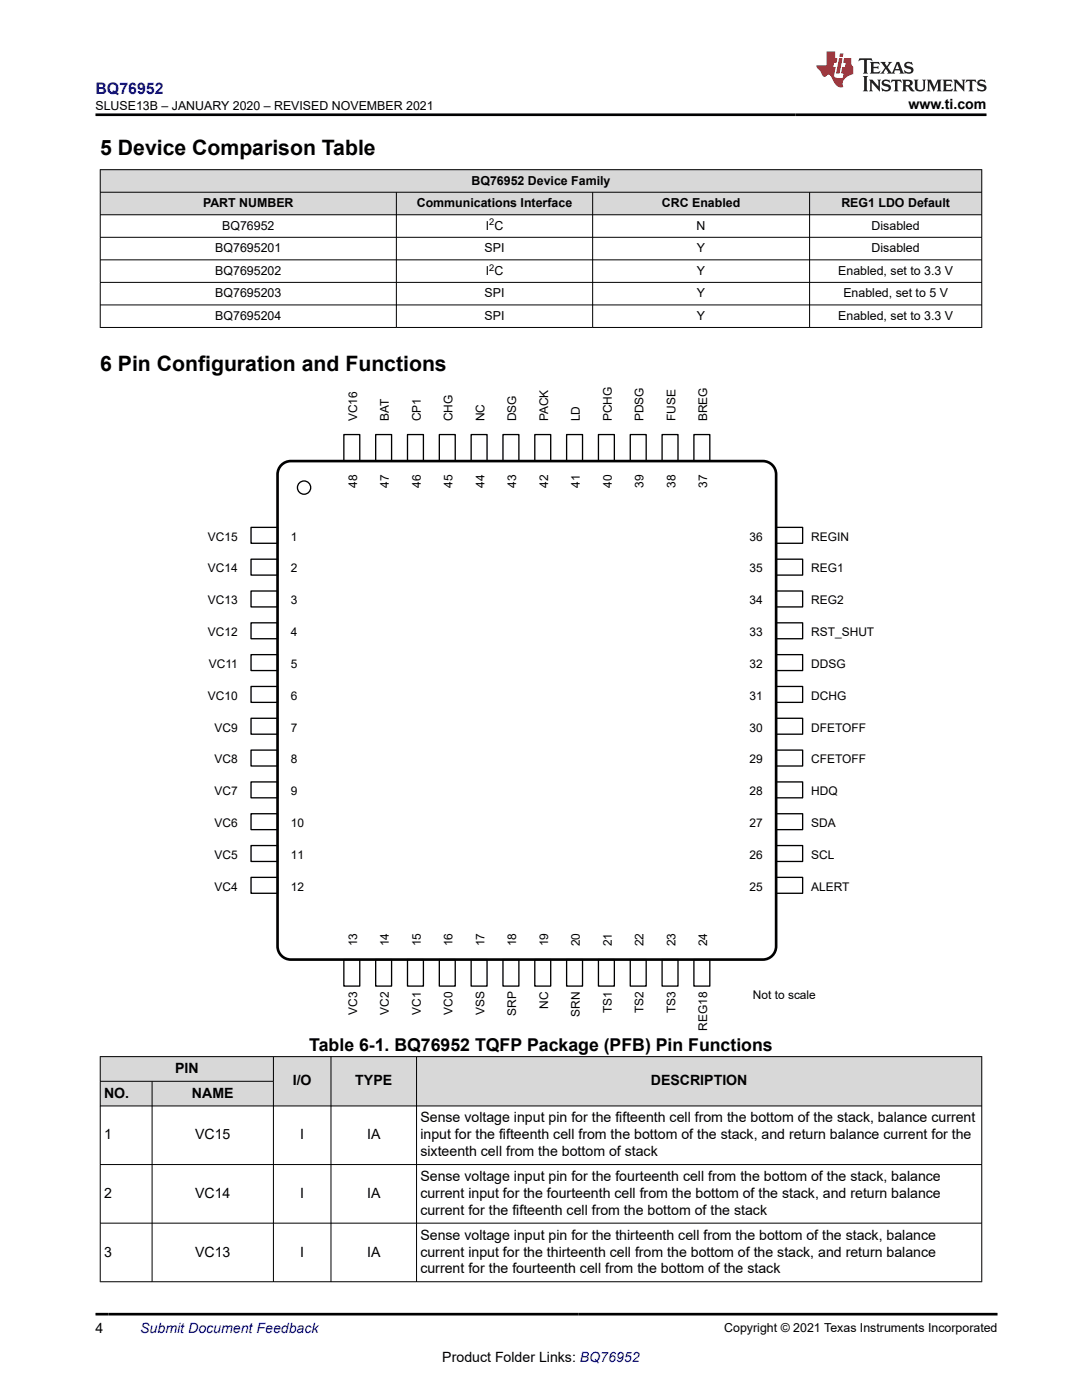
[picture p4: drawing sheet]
<svg xmlns="http://www.w3.org/2000/svg" width="216mm" height="279mm" viewBox="0 0 216 279" stroke-linecap="round" stroke-linejoin="round" font-family="sans-serif">
<defs><g id="words">
<g font-size="4.2">
<text x="20" y="30.9">5 Device Comparison Table</text>
<text x="20" y="74">6 Pin Configuration and Functions</text>
</g>
<text font-size="3.5" x="61.7" y="209.7">Table 6-1. BQ76952 TQFP Package (PFB) Pin Functions</text>
<text font-size="3.2" fill="#00f" x="19" y="18.7">BQ76952</text>
<g font-size="2.8">
<text x="181.3" y="21.8">www.ti.com</text>
<text x="34.9" y="214.1">PIN</text>
<text x="20.8" y="219.1">NO.</text>
<text x="38.3" y="219.1">NAME</text>
<text x="58.4" y="216.6">I/O</text>
<text x="70.9" y="216.6">TYPE</text>
<text x="129.9" y="216.6">DESCRIPTION</text>
<text x="20.8" y="227.4">1</text>
<text x="38.9" y="227.4">VC15</text>
<text x="59.9" y="227.4">I</text>
<text x="73.2" y="227.4">IA</text>
<text x="83.9" y="224">Sense voltage input pin for the fifteenth cell from the bottom of the stack, balance current</text>
<text x="83.9" y="227.4">input for the fifteenth cell from the bottom of the stack, and return balance current for the</text>
<text x="83.9" y="230.8">sixteenth cell from the bottom of stack</text>
<text x="20.8" y="239.1">2</text>
<text x="38.9" y="239.1">VC14</text>
<text x="59.9" y="239.1">I</text>
<text x="73.2" y="239.1">IA</text>
<text x="83.9" y="235.7">Sense voltage input pin for the fourteenth cell from the bottom of the stack, balance</text>
<text x="83.9" y="239.1">current input for the fourteenth cell from the bottom of the stack, and return balance</text>
<text x="83.9" y="242.5">current for the fifteenth cell from the bottom of the stack</text>
<text x="20.8" y="250.8">3</text>
<text x="38.9" y="250.8">VC13</text>
<text x="59.9" y="250.8">I</text>
<text x="73.2" y="250.8">IA</text>
<text x="83.9" y="247.4">Sense voltage input pin for the thirteenth cell from the bottom of the stack, balance</text>
<text x="83.9" y="250.8">current input for the thirteenth cell from the bottom of the stack, and return balance</text>
<text x="83.9" y="254.2">current for the fourteenth cell from the bottom of the stack</text>
<text x="19" y="266.1">4</text>
<text x="88.3" y="271.7">Product Folder Links: BQ76952</text>
</g>
<text font-size="2.8" fill="#00f" x="28" y="266.1">Submit Document Feedback</text>
<g font-size="2.5">
<text x="19" y="21.9">SLUSE13B – JANUARY 2020 – REVISED NOVEMBER 2021</text>
<text x="40.5" y="41.3">PART NUMBER</text>
<text x="83.2" y="41.3">Communications Interface</text>
<text x="94.1" y="36.8">BQ76952 Device Family</text>
<text x="132.1" y="41.3">CRC Enabled</text>
<text x="167.9" y="41.3">REG1 LDO Default</text>
<text x="44.3" y="45.8">BQ76952</text>
<text x="96.9" y="45.8">I C</text>
<text x="139" y="45.8">N</text>
<text x="173.9" y="45.8">Disabled</text>
<text x="43" y="50.3">BQ7695201</text>
<text x="96.7" y="50.3">SPI</text>
<text x="139.1" y="50.3">Y</text>
<text x="173.9" y="50.3">Disabled</text>
<text x="43" y="54.8">BQ7695202</text>
<text x="43" y="59.3">BQ7695203</text>
<text x="96.7" y="59.3">SPI</text>
<text x="96.9" y="54.8">I C</text>
<text x="139.1" y="54.8">Y</text>
<text x="139.1" y="59.3">Y</text>
<text x="167.3" y="54.8">Enabled, set to 3.3 V</text>
<text x="168.3" y="59.3">Enabled, set to 5 V</text>
<text x="43" y="63.8">BQ7695204</text>
<text x="96.7" y="63.8">SPI</text>
<text x="139.1" y="63.8">Y</text>
<text x="167.3" y="63.8">Enabled, set to 3.3 V</text>
<text x="144.5" y="265.8">Copyright © 2021 Texas Instruments Incorporated</text>
</g>
<g font-size="2.4">
<text x="71.3" y="84.1" transform="rotate(-90 71.3 84.1)">VC16</text>
<text x="77.6" y="84.1" transform="rotate(-90 77.6 84.1)">BAT</text>
<text x="84" y="84.1" transform="rotate(-90 84 84.1)">CP1</text>
<text x="90.3" y="84.1" transform="rotate(-90 90.3 84.1)">CHG</text>
<text x="96.7" y="84.1" transform="rotate(-90 96.7 84.1)">NC</text>
<text x="103" y="84.1" transform="rotate(-90 103 84.1)">DSG</text>
<text x="109.4" y="84.1" transform="rotate(-90 109.4 84.1)">PACK</text>
<text x="115.7" y="84.1" transform="rotate(-90 115.7 84.1)">LD</text>
<text x="122.1" y="84.1" transform="rotate(-90 122.1 84.1)">PCHG</text>
<text x="128.4" y="84.1" transform="rotate(-90 128.4 84.1)">PDSG</text>
<text x="134.8" y="84.1" transform="rotate(-90 134.8 84.1)">FUSE</text>
<text x="141.1" y="84.1" transform="rotate(-90 141.1 84.1)">BREG</text>
<text x="71.3" y="97.3" transform="rotate(-90 71.3 97.3)">48</text>
<text x="77.6" y="97.3" transform="rotate(-90 77.6 97.3)">47</text>
<text x="84" y="97.3" transform="rotate(-90 84 97.3)">46</text>
<text x="90.3" y="97.3" transform="rotate(-90 90.3 97.3)">45</text>
<text x="96.7" y="97.3" transform="rotate(-90 96.7 97.3)">44</text>
<text x="103" y="97.3" transform="rotate(-90 103 97.3)">43</text>
<text x="109.4" y="97.3" transform="rotate(-90 109.4 97.3)">42</text>
<text x="115.7" y="97.3" transform="rotate(-90 115.7 97.3)">41</text>
<text x="122.1" y="97.3" transform="rotate(-90 122.1 97.3)">40</text>
<text x="128.4" y="97.3" transform="rotate(-90 128.4 97.3)">39</text>
<text x="134.8" y="97.3" transform="rotate(-90 134.8 97.3)">38</text>
<text x="141.1" y="97.3" transform="rotate(-90 141.1 97.3)">37</text>
<text x="41.5" y="107.9">VC15</text>
<text x="58" y="107.9">1</text>
<text x="149.6" y="107.9">36</text>
<text x="161.9" y="107.9">REGIN</text>
<text x="41.5" y="114.2">VC14</text>
<text x="58" y="114.2">2</text>
<text x="149.6" y="114.2">35</text>
<text x="161.9" y="114.2">REG1</text>
<text x="41.5" y="120.6">VC13</text>
<text x="58" y="120.6">3</text>
<text x="149.6" y="120.6">34</text>
<text x="161.9" y="120.6">REG2</text>
<text x="41.5" y="126.9">VC12</text>
<text x="58" y="126.9">4</text>
<text x="149.6" y="126.9">33</text>
<text x="161.9" y="126.9">RST_SHUT</text>
<text x="41.7" y="133.3">VC11</text>
<text x="58" y="133.3">5</text>
<text x="149.6" y="133.3">32</text>
<text x="161.9" y="133.3">DDSG</text>
<text x="41.5" y="139.6">VC10</text>
<text x="58" y="139.6">6</text>
<text x="149.6" y="139.6">31</text>
<text x="161.9" y="139.6">DCHG</text>
<text x="42.8" y="146">VC9</text>
<text x="58" y="146">7</text>
<text x="149.6" y="146">30</text>
<text x="161.9" y="146">DFETOFF</text>
<text x="42.8" y="152.3">VC8</text>
<text x="58" y="152.3">8</text>
<text x="149.6" y="152.3">29</text>
<text x="161.9" y="152.3">CFETOFF</text>
<text x="42.8" y="158.7">VC7</text>
<text x="58" y="158.7">9</text>
<text x="149.6" y="158.7">28</text>
<text x="161.9" y="158.7">HDQ</text>
<text x="42.8" y="165">VC6</text>
<text x="58" y="165">10</text>
<text x="149.6" y="165">27</text>
<text x="161.9" y="165">SDA</text>
<text x="42.8" y="171.4">VC5</text>
<text x="58" y="171.4">11</text>
<text x="149.6" y="171.4">26</text>
<text x="161.9" y="171.4">SCL</text>
<text x="42.8" y="177.7">VC4</text>
<text x="58" y="177.7">12</text>
<text x="149.6" y="177.7">25</text>
<text x="161.9" y="177.7">ALERT</text>
<text x="71.3" y="188.9" transform="rotate(-90 71.3 188.9)">13</text>
<text x="77.6" y="188.9" transform="rotate(-90 77.6 188.9)">14</text>
<text x="84" y="188.9" transform="rotate(-90 84 188.9)">15</text>
<text x="90.3" y="188.9" transform="rotate(-90 90.3 188.9)">16</text>
<text x="96.7" y="188.9" transform="rotate(-90 96.7 188.9)">17</text>
<text x="103" y="188.9" transform="rotate(-90 103 188.9)">18</text>
<text x="109.4" y="188.9" transform="rotate(-90 109.4 188.9)">19</text>
<text x="115.7" y="188.9" transform="rotate(-90 115.7 188.9)">20</text>
<text x="122.1" y="188.9" transform="rotate(-90 122.1 188.9)">21</text>
<text x="128.4" y="188.9" transform="rotate(-90 128.4 188.9)">22</text>
<text x="134.8" y="188.9" transform="rotate(-90 134.8 188.9)">23</text>
<text x="141.1" y="188.9" transform="rotate(-90 141.1 188.9)">24</text>
<text x="71.3" y="202.5" transform="rotate(-90 71.3 202.5)">VC3</text>
<text x="77.6" y="202.5" transform="rotate(-90 77.6 202.5)">VC2</text>
<text x="84" y="202.5" transform="rotate(-90 84 202.5)">VC1</text>
<text x="90.3" y="202.5" transform="rotate(-90 90.3 202.5)">VC0</text>
<text x="96.7" y="202.6" transform="rotate(-90 96.7 202.6)">VSS</text>
<text x="103" y="202.7" transform="rotate(-90 103 202.7)">SRP</text>
<text x="109.4" y="201.3" transform="rotate(-90 109.4 201.3)">NC</text>
<text x="115.7" y="202.9" transform="rotate(-90 115.7 202.9)">SRN</text>
<text x="122.1" y="202.2" transform="rotate(-90 122.1 202.2)">TS1</text>
<text x="128.4" y="202.2" transform="rotate(-90 128.4 202.2)">TS2</text>
<text x="134.8" y="202.2" transform="rotate(-90 134.8 202.2)">TS3</text>
<text x="150.2" y="199.4">Not to scale</text>
<text x="141.1" y="205.7" transform="rotate(-90 141.1 205.7)">REG18</text>
</g>
<g font-size="1.9">
<text x="97.6" y="45">2</text>
<text x="97.6" y="54">2</text>
</g>
</g></defs>
<g fill="#d8d8d8">
<path d="M20 33.9h175.9v4.5h-175.9z" fill-rule="evenodd"/>
<path d="M20 38.4h175.9v4.5h-175.9z" fill-rule="evenodd"/>
<path d="M20.1 33.9h175.7v4.4h-175.7z" fill-rule="evenodd"/>
<path d="M20.1 38.4h58.9v4.4h-58.9z" fill-rule="evenodd"/>
<path d="M79.2 38.4h39v4.4h-39z" fill-rule="evenodd"/>
<path d="M118.3 38.4h43.2v4.4h-43.2z" fill-rule="evenodd"/>
<path d="M161.6 38.4h34.2v4.4h-34.2z" fill-rule="evenodd"/>
</g>
<g fill="none" stroke="#000" stroke-width=".2">
<path d="M19.9 33.9h176.1M19.9 38.4h176.1M20 33.8v31.6M79.1 38.4v27M118.3 38.4v27M161.5 38.4v27M195.9 33.8v31.6M19.9 42.9h176.1M19.9 47.4h176.1M19.9 51.9h176.1M19.9 56.4h176.1M19.9 60.9h176.1"/>
<path d="M19.9 65.4h176.1"/>
</g>
<path d="M68.6 86.7h3.2v5.3h-3.2z" fill="#fff"/>
<path d="M68.6 86.7h3.2v5.3h-3.2z" fill="none" stroke="#000" stroke-width=".26"/>
<path d="M68.6 191.5h3.2v5.3h-3.2z" fill="#fff"/>
<path d="M68.6 191.5h3.2v5.3h-3.2z" fill="none" stroke="#000" stroke-width=".26"/>
<path d="M50.1 105.2h5.3v3.2h-5.3z" fill="#fff"/>
<path d="M50.1 105.2h5.3v3.2h-5.3z" fill="none" stroke="#000" stroke-width=".26"/>
<path d="M154.9 105.2h5.3v3.2h-5.3z" fill="#fff"/>
<path d="M154.9 105.2h5.3v3.2h-5.3z" fill="none" stroke="#000" stroke-width=".26"/>
<path d="M75 86.7h3.1v5.3h-3.1z" fill="#fff"/>
<path d="M75 86.7h3.1v5.3h-3.1z" fill="none" stroke="#000" stroke-width=".26"/>
<path d="M75 191.5h3.1v5.3h-3.1z" fill="#fff"/>
<path d="M75 191.5h3.1v5.3h-3.1z" fill="none" stroke="#000" stroke-width=".26"/>
<path d="M50.1 111.6h5.3v3.2h-5.3z" fill="#fff"/>
<path d="M50.1 111.6h5.3v3.2h-5.3z" fill="none" stroke="#000" stroke-width=".26"/>
<path d="M154.9 111.6h5.3v3.2h-5.3z" fill="#fff"/>
<path d="M154.9 111.6h5.3v3.2h-5.3z" fill="none" stroke="#000" stroke-width=".26"/>
<path d="M81.3 86.7h3.2v5.3h-3.2z" fill="#fff"/>
<path d="M81.3 86.7h3.2v5.3h-3.2z" fill="none" stroke="#000" stroke-width=".26"/>
<path d="M81.3 191.5h3.2v5.3h-3.2z" fill="#fff"/>
<path d="M81.3 191.5h3.2v5.3h-3.2z" fill="none" stroke="#000" stroke-width=".26"/>
<path d="M50.1 117.9h5.3v3.2h-5.3z" fill="#fff"/>
<path d="M50.1 117.9h5.3v3.2h-5.3z" fill="none" stroke="#000" stroke-width=".26"/>
<path d="M154.9 117.9h5.3v3.2h-5.3z" fill="#fff"/>
<path d="M154.9 117.9h5.3v3.2h-5.3z" fill="none" stroke="#000" stroke-width=".26"/>
<path d="M87.7 86.7h3.1v5.3h-3.1z" fill="#fff"/>
<path d="M87.7 86.7h3.1v5.3h-3.1z" fill="none" stroke="#000" stroke-width=".26"/>
<path d="M87.7 191.5h3.1v5.3h-3.1z" fill="#fff"/>
<path d="M87.7 191.5h3.1v5.3h-3.1z" fill="none" stroke="#000" stroke-width=".26"/>
<path d="M50.1 124.3h5.3v3.2h-5.3z" fill="#fff"/>
<path d="M50.1 124.3h5.3v3.2h-5.3z" fill="none" stroke="#000" stroke-width=".26"/>
<path d="M154.9 124.3h5.3v3.2h-5.3z" fill="#fff"/>
<path d="M154.9 124.3h5.3v3.2h-5.3z" fill="none" stroke="#000" stroke-width=".26"/>
<path d="M94 86.7h3.2v5.3h-3.2z" fill="#fff"/>
<path d="M94 86.7h3.2v5.3h-3.2z" fill="none" stroke="#000" stroke-width=".26"/>
<path d="M94 191.5h3.2v5.3h-3.2z" fill="#fff"/>
<path d="M94 191.5h3.2v5.3h-3.2z" fill="none" stroke="#000" stroke-width=".26"/>
<path d="M50.1 130.6h5.3v3.2h-5.3z" fill="#fff"/>
<path d="M50.1 130.6h5.3v3.2h-5.3z" fill="none" stroke="#000" stroke-width=".26"/>
<path d="M154.9 130.6h5.3v3.2h-5.3z" fill="#fff"/>
<path d="M154.9 130.6h5.3v3.2h-5.3z" fill="none" stroke="#000" stroke-width=".26"/>
<path d="M100.4 86.7h3.1v5.3h-3.1z" fill="#fff"/>
<path d="M100.4 86.7h3.1v5.3h-3.1z" fill="none" stroke="#000" stroke-width=".26"/>
<path d="M100.4 191.5h3.1v5.3h-3.1z" fill="#fff"/>
<path d="M100.4 191.5h3.1v5.3h-3.1z" fill="none" stroke="#000" stroke-width=".26"/>
<path d="M50.1 137h5.3v3.2h-5.3z" fill="#fff"/>
<path d="M50.1 137h5.3v3.2h-5.3z" fill="none" stroke="#000" stroke-width=".26"/>
<path d="M154.9 137h5.3v3.2h-5.3z" fill="#fff"/>
<path d="M154.9 137h5.3v3.2h-5.3z" fill="none" stroke="#000" stroke-width=".26"/>
<path d="M106.7 86.7h3.2v5.3h-3.2z" fill="#fff"/>
<path d="M106.7 86.7h3.2v5.3h-3.2z" fill="none" stroke="#000" stroke-width=".26"/>
<path d="M106.7 191.5h3.2v5.3h-3.2z" fill="#fff"/>
<path d="M106.7 191.5h3.2v5.3h-3.2z" fill="none" stroke="#000" stroke-width=".26"/>
<path d="M50.1 143.3h5.3v3.2h-5.3z" fill="#fff"/>
<path d="M50.1 143.3h5.3v3.2h-5.3z" fill="none" stroke="#000" stroke-width=".26"/>
<path d="M154.9 143.3h5.3v3.2h-5.3z" fill="#fff"/>
<path d="M154.9 143.3h5.3v3.2h-5.3z" fill="none" stroke="#000" stroke-width=".26"/>
<path d="M113.1 86.7h3.1v5.3h-3.1z" fill="#fff"/>
<path d="M113.1 86.7h3.1v5.3h-3.1z" fill="none" stroke="#000" stroke-width=".26"/>
<path d="M113.1 191.5h3.1v5.3h-3.1z" fill="#fff"/>
<path d="M113.1 191.5h3.1v5.3h-3.1z" fill="none" stroke="#000" stroke-width=".26"/>
<path d="M50.1 149.7h5.3v3.2h-5.3z" fill="#fff"/>
<path d="M50.1 149.7h5.3v3.2h-5.3z" fill="none" stroke="#000" stroke-width=".26"/>
<path d="M154.9 149.7h5.3v3.2h-5.3z" fill="#fff"/>
<path d="M154.9 149.7h5.3v3.2h-5.3z" fill="none" stroke="#000" stroke-width=".26"/>
<path d="M119.4 86.7h3.2v5.3h-3.2z" fill="#fff"/>
<path d="M119.4 86.7h3.2v5.3h-3.2z" fill="none" stroke="#000" stroke-width=".26"/>
<path d="M119.4 191.5h3.2v5.3h-3.2z" fill="#fff"/>
<path d="M119.4 191.5h3.2v5.3h-3.2z" fill="none" stroke="#000" stroke-width=".26"/>
<path d="M50.1 156h5.3v3.2h-5.3z" fill="#fff"/>
<path d="M50.1 156h5.3v3.2h-5.3z" fill="none" stroke="#000" stroke-width=".26"/>
<path d="M154.9 156h5.3v3.2h-5.3z" fill="#fff"/>
<path d="M154.9 156h5.3v3.2h-5.3z" fill="none" stroke="#000" stroke-width=".26"/>
<path d="M125.8 86.7h3.1v5.3h-3.1z" fill="#fff"/>
<path d="M125.8 86.7h3.1v5.3h-3.1z" fill="none" stroke="#000" stroke-width=".26"/>
<path d="M125.8 191.5h3.1v5.3h-3.1z" fill="#fff"/>
<path d="M125.8 191.5h3.1v5.3h-3.1z" fill="none" stroke="#000" stroke-width=".26"/>
<path d="M50.1 162.4h5.3v3.2h-5.3z" fill="#fff"/>
<path d="M50.1 162.4h5.3v3.2h-5.3z" fill="none" stroke="#000" stroke-width=".26"/>
<path d="M154.9 162.4h5.3v3.2h-5.3z" fill="#fff"/>
<path d="M154.9 162.4h5.3v3.2h-5.3z" fill="none" stroke="#000" stroke-width=".26"/>
<path d="M132.1 86.7h3.2v5.3h-3.2z" fill="#fff"/>
<path d="M132.1 86.7h3.2v5.3h-3.2z" fill="none" stroke="#000" stroke-width=".26"/>
<path d="M132.1 191.5h3.2v5.3h-3.2z" fill="#fff"/>
<path d="M132.1 191.5h3.2v5.3h-3.2z" fill="none" stroke="#000" stroke-width=".26"/>
<path d="M50.1 168.7h5.3v3.2h-5.3z" fill="#fff"/>
<path d="M50.1 168.7h5.3v3.2h-5.3z" fill="none" stroke="#000" stroke-width=".26"/>
<path d="M154.9 168.7h5.3v3.2h-5.3z" fill="#fff"/>
<path d="M154.9 168.7h5.3v3.2h-5.3z" fill="none" stroke="#000" stroke-width=".26"/>
<path d="M138.5 86.7h3.1v5.3h-3.1z" fill="#fff"/>
<path d="M138.5 86.7h3.1v5.3h-3.1z" fill="none" stroke="#000" stroke-width=".26"/>
<path d="M138.5 191.5h3.1v5.3h-3.1z" fill="#fff"/>
<path d="M138.5 191.5h3.1v5.3h-3.1z" fill="none" stroke="#000" stroke-width=".26"/>
<path d="M50.1 175.1h5.3v3.2h-5.3z" fill="#fff"/>
<path d="M50.1 175.1h5.3v3.2h-5.3z" fill="none" stroke="#000" stroke-width=".26"/>
<path d="M154.9 175.1h5.3v3.2h-5.3z" fill="#fff"/>
<g fill="none" stroke="#000" stroke-width=".26">
<path d="M154.9 175.1h5.3v3.2h-5.3z"/>
<circle cx="60.7" cy="97.3" r="1.32"/>
</g>
<path d="M56 93a2.64 2.64 0 0 1 2-1h94.2a2.65 2.65 0 0 1 2.7 2.7v94.2a2.65 2.65 0 0 1-2.7 2.6h-94.2a2.65 2.65 0 0 1-2.6-2.6v-94.2l.1-.6z" fill="none" stroke="#000" stroke-width=".53"/>
<g fill="#d8d8d8">
<path d="M20 210.9h175.9v4.9h-175.9z" fill-rule="evenodd"/>
<path d="M20.1 210.9h34.4v4.8h-34.4z" fill-rule="evenodd"/>
<path d="M54.6 210.9h11.4v9.8h-11.4z" fill-rule="evenodd"/>
<path d="M66.1 210.9h17v9.8h-17z" fill-rule="evenodd"/>
<path d="M83.2 210.9h112.6v9.8h-112.6z" fill-rule="evenodd"/>
<path d="M20.1 215.9h10.2v4.8h-10.2z" fill-rule="evenodd"/>
<path d="M30.4 215.9h24.1v4.8h-24.1z" fill-rule="evenodd"/>
</g>
<path d="M19.9 210.9h176.1M19.9 215.8h34.7M20 210.8v45.1M30.3 215.8v40.1M54.6 210.8v45.1M66 210.8v45.1M83.1 210.8v45.1M195.9 210.8v45.1M19.9 220.7h176.1M19.9 232.4h176.1M19.9 244.1h176.1M19.9 255.8h176.1" fill="none" stroke="#000" stroke-width=".2"/>
<path d="M171.5 11.6l-.2 .6 .5-.2h.6v.1v2.2l-.2 .4h1l-.2-.4v-2.2v-.1h.5l.5 .2-.1-.6zM173.6 12.4l.2 .3v1.6l-.2 .4h1.9l.1-.6a1.08 1.08 0 0 1-1.3 .2v-.7h.6l.4 .2v-.7l-.4 .2h-.6v-.5l.2-.2a1 1 0 0 1 1 .3l-.1-.5zM175.7 12.4l.9 1.1-1 1.2h.9l-.2-.2 .5-.8 .4 .8-.2 .2h1.6l-.2-.2 .2-.5h.9l.1 .5-.1 .2h.9l-.2-.4-.8-1.9h-.5l-.9 2.1-.9-1.1 .9-1h-.8l.2 .2-.4 .6-.4-.6 .2-.2zM179 12.8l.4 1h-.7zM180.7 12.5a.65 .65 0 0 0-.2 .7 .65 .65 0 0 0 .6 .5l.6 .1 .1 .3a.79 .79 0 0 1-.7 .4 .79 .79 0 0 1-.7-.5l.1 .7 .2-.1a.93 .93 0 0 0 1.1 0 .93 .93 0 0 0 .4-.9 1.46 1.46 0 0 0-1.2-.6l-.1-.3a1.09 1.09 0 0 1 1.2 .2l-.2-.6-.1 .1-.5-.2zM172.2 15.2l.2 .4v2.2l-.2 .4h1l-.2-.4v-2.2l.2-.4zM173.4 15.9l.2 .4v1.5l-.2 .4h.8l-.3-.4 .1-1.3 1.6 1.8v-2l.2-.4h-.7l.1 .2 .1 1.1-1.2-1.3zM176.2 16a.65 .65 0 0 0-.2 .8 .65 .65 0 0 0 .6 .4l.6 .2 .1 .2a.79 .79 0 0 1-.7 .4 .79 .79 0 0 1-.7-.5l.1 .7 .2-.1a.93 .93 0 0 0 1.1 .1 .93 .93 0 0 0 .4-1 1.46 1.46 0 0 0-1.2-.5l-.1-.4a1.09 1.09 0 0 1 1.2 .2l-.1-.6-.2 .1-.5-.1zM177.9 15.9l-.1 .6a.63 .63 0 0 1 .8-.3v1.6l-.3 .4h1l-.2-.4v-1.6a.66 .66 0 0 1 .8 .3l-.1-.6zM180 15.9l.2 .4v1.5l-.2 .4h1l-.2-.2-.1-.7h.5l.1 .2a.79 .79 0 0 0 1.2 .6l-1-.9a.61 .61 0 0 0 .6-.6 .61 .61 0 0 0-.5-.7zM180.8 16.2h.1a.47 .47 0 0 1 .5 .1 .47 .47 0 0 1 .1 .5l-.1 .1-.7 .1zM182.3 15.9l.2 .2a2.27 2.27 0 0 0 .4 2 1.04 1.04 0 0 0 1.7-.7v-1.3l.2-.2h-.8l.2 .4v1.1a.6 .6 0 0 1-.6 .6 .6 .6 0 0 1-.6-.6v-1.1l.3-.4zM184.9 15.9l.2 .4v1.5l-.2 .4h.8l-.3-.4v-1.4l.9 1.9 .9-1.9v1.4l-.3 .4h1l-.2-.4v-1.5l.2-.4h-.8l-.7 1.5-.6-1.5zM188.1 15.9l.2 .4v1.5l-.2 .4h1.9l.1-.6a1.09 1.09 0 0 1-1.3 .2v-.7h.6l.4 .2v-.6l-.4 .2h-.6v-.6l.2-.1a1.01 1.01 0 0 1 1 .3l-.1-.6zM190.2 15.9l.3 .4v1.5l-.3 .4h.8l-.2-.4v-1.3l1.6 1.8v-2l.2-.4h-.7l.2 .2v1.1l-1.2-1.3zM192.8 15.9l-.1 .6a.63 .63 0 0 1 .8-.3v1.6l-.3 .4h1l-.2-.4v-1.6a.66 .66 0 0 1 .8 .3l-.1-.6zM195.2 16a.65 .65 0 0 0-.2 .8 .65 .65 0 0 0 .6 .4l.6 .2 .2 .2a.79 .79 0 0 1-.7 .4 .79 .79 0 0 1-.7-.5l.1 .7 .2-.1a.93 .93 0 0 0 1 .1 .93 .93 0 0 0 .5-1 1.46 1.46 0 0 0-1.3-.5v-.4a1.09 1.09 0 0 1 1.2 .2l-.2-.6-.2 .1-.5-.1z" fill="#231f20"/>
<path d="M164.9 10.3v2.7h-2l.1 .4 .8 1a.95 .95 0 0 0 1 .9 .59 .59 0 0 1 .5-.4 .59 .59 0 0 1 .5 .3l.4 .8a1.59 1.59 0 0 0 2.1 1.4 1.61 1.61 0 0 1 1-2.3l1-.3-.1-1.5a1.59 1.59 0 0 1-.3-1.7h-1.5l-.2 .9h.6l-.2 .9h-.5l-.2 .9v.3l.4 .1-.1 .9h-.7a.73 .73 0 0 1-1-.7l.3-1.5h-.5l.1-.9h.5l.2-.9h-.5v-1.3zM167.4 11.6l-.6 3.1h.7l.6-3.1zM167.6 10.7l-.1 .6h.7l.1-.6z" fill="#ed1c24"/>
<path d="M19 22.9h177.8M19 262.3h180" fill="none" stroke="#000" stroke-width=".53"/>
<use href="#words"/>
</svg>
